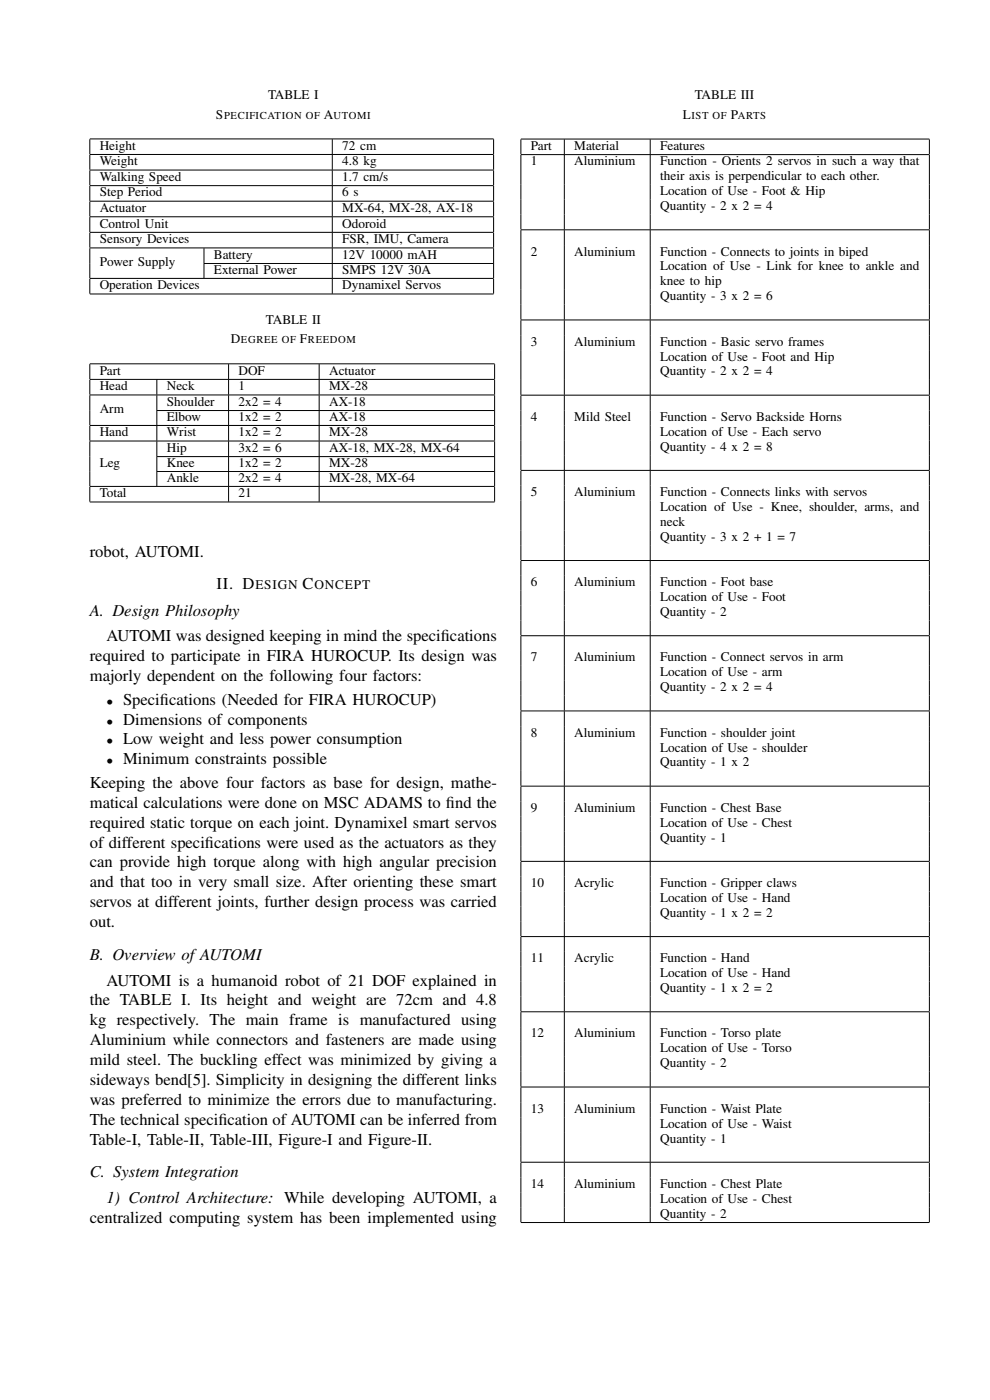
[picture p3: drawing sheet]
<svg xmlns="http://www.w3.org/2000/svg" width="210mm" height="297mm" viewBox="0 0 210 297" stroke-linecap="round" stroke-linejoin="round" font-family="sans-serif">
<defs><g id="words">
<g font-size="3.5">
<text x="19" y="118.1">robot, AUTOMI.</text>
<text x="46" y="125">II. D</text>
<text x="64.2" y="125">C</text>
<text x="19" y="130.6">A. Design Philosophy</text>
<text x="22.6" y="136">AUTOMI was designed keeping in mind the specif</text>
<text x="93.5" y="136">ications</text>
<text x="19" y="140.3">required to participate in FIRA HUROCUP. Its design was</text>
<text x="19" y="144.5">majorly dependent on the following four factors:</text>
<text x="26.1" y="149.5">Specif</text>
<text x="33.9" y="149.5">ications (Needed for FIRA HUROCUP)</text>
<text x="26.1" y="153.7">Dimensions of components</text>
<text x="26.1" y="157.9">Low weight and less power consumption</text>
<text x="19" y="167.1">Keeping the above four factors as base for design, mathe-</text>
<text x="26.1" y="162.1">Minimum constraints possible</text>
<text x="19" y="171.4">matical calculations were done on MSC ADAMS to f</text>
<text x="94.6" y="171.4">ind the</text>
<text x="19" y="175.6">required static torque on each joint. Dynamixel smart servos</text>
<text x="19" y="179.8">of different specif</text>
<text x="43.5" y="179.8">ications were used as the actuators as they</text>
<text x="19" y="184">can provide high torque along with high angular precision</text>
<text x="19" y="188.2">and that too in very small size. After orienting these smart</text>
<text x="19" y="192.5">servos at different joints, further design process was carried</text>
<text x="19" y="196.7">out.</text>
<text x="19" y="203.6">B. Overview ofAUTOMI</text>
<text x="22.6" y="209.1">AUTOMI is a humanoid robot of 21 DOF explained in</text>
<text x="19" y="213.3">the TABLE I. Its height and weight are 72cm and 4.8</text>
<text x="19" y="217.5">kg respectively. The main frame is manufactured using</text>
<text x="19" y="221.7">Aluminium while connectors and fasteners are made using</text>
<text x="19" y="226">mild steel. The buckling effect was minimized by giving a</text>
<text x="19" y="230.2">sideways bend[5]. Simplicity in designing the different links</text>
<text x="19" y="234.4">was preferred to minimize the errors due to manufacturing.</text>
<text x="19" y="238.6">The technical specif</text>
<text x="46.3" y="238.6">ication of AUTOMI can be inferred from</text>
<text x="19" y="242.8">Table-I, Table-II, Table-III, Figure-I and Figure-II.</text>
<text x="19" y="249.8">C. System Integration</text>
<text x="22.6" y="255.2">1) Control Architecture: While developing AUTOMI, a</text>
<text x="19" y="259.4">centralized computing system has been implemented using</text>
</g>
<g font-size="2.8">
<text x="56.9" y="20.9">TABLE I</text>
<text x="147.4" y="21">TABLE III</text>
<text x="45.8" y="25.1">S</text>
<text x="68.7" y="25.1">A</text>
<text x="144.8" y="25.2">L</text>
<text x="155" y="25.2">P</text>
<text x="21.2" y="31.8">Height</text>
<text x="21.2" y="35.1">Weight</text>
<text x="72.6" y="31.8">72 cm</text>
<text x="72.6" y="35.1">4.8 kg</text>
<text x="112.6" y="31.8">Part</text>
<text x="112.6" y="35.1">1</text>
<text x="121.8" y="31.8">Material</text>
<text x="121.8" y="35.1">Aluminium</text>
<text x="140" y="31.8">Features</text>
<text x="140" y="35.1">Function - Orients 2 servos in such a way that</text>
<text x="21.2" y="38.4">Walking Speed</text>
<text x="21.2" y="41.7">Step Period</text>
<text x="72.6" y="38.4">1.7 cm/s</text>
<text x="72.6" y="41.7">6 s</text>
<text x="140" y="38.2">their axis is perpendicular to each other.</text>
<text x="140" y="41.4">Location of Use - Foot &amp; Hip</text>
<text x="21.2" y="45">Actuator</text>
<text x="72.6" y="45">MX-64, MX-28, AX-18</text>
<text x="140" y="44.6">Quantity - 2 x 2 = 4</text>
<text x="21.2" y="48.3">Control Unit</text>
<text x="21.2" y="51.6">Sensory Devices</text>
<text x="72.6" y="48.3">Odoroid</text>
<text x="72.6" y="51.6">FSR, IMU, Camera</text>
<text x="21.2" y="56.5">Power Supply</text>
<text x="45.4" y="54.9">Battery</text>
<text x="45.4" y="58">External Power</text>
<text x="72.6" y="54.9">12V 10000 mAH</text>
<text x="72.6" y="58">SMPS 12V 30A</text>
<text x="112.6" y="54.2">2</text>
<text x="121.8" y="54.2">Aluminium</text>
<text x="140" y="54.2">Function - Connects to joints in biped</text>
<text x="140" y="57.4">Location of Use - Link for knee to ankle and</text>
<text x="21.2" y="61.3">Operation Devices</text>
<text x="72.6" y="61.3">Dynamixel Servos</text>
<text x="140" y="60.5">knee to hip</text>
<text x="140" y="63.7">Quantity - 3 x 2 = 6</text>
<text x="56.4" y="68.6">TABLE II</text>
<text x="48.9" y="72.9">D</text>
<text x="63.6" y="72.9">F</text>
<text x="112.6" y="73.3">3</text>
<text x="121.8" y="73.3">Aluminium</text>
<text x="140" y="73.3">Function - Basic servo frames</text>
<text x="140" y="76.5">Location of Use - Foot and Hip</text>
<text x="21.2" y="79.5">Part</text>
<text x="21.2" y="82.8">Head</text>
<text x="35.4" y="82.8">Neck</text>
<text x="50.6" y="79.5">DOF</text>
<text x="50.6" y="82.8">1</text>
<text x="69.8" y="79.5">Actuator</text>
<text x="69.8" y="82.8">MX-28</text>
<text x="140" y="79.6">Quantity - 2 x 2 = 4</text>
<text x="21.2" y="87.7">Arm</text>
<text x="35.4" y="86.1">Shoulder</text>
<text x="35.4" y="89.2">Elbow</text>
<text x="50.6" y="86.1">2x2 = 4</text>
<text x="50.6" y="89.2">1x2 = 2</text>
<text x="69.8" y="86.1">AX-18</text>
<text x="69.8" y="89.2">AX-18</text>
<text x="112.6" y="89.3">4</text>
<text x="121.8" y="89.3">Mild Steel</text>
<text x="140" y="89.3">Function - Servo Backside Horns</text>
<text x="21.2" y="92.5">Hand</text>
<text x="35.4" y="92.5">Wrist</text>
<text x="35.4" y="95.8">Hip</text>
<text x="50.6" y="92.5">1x2 = 2</text>
<text x="50.6" y="95.8">3x2 = 6</text>
<text x="69.8" y="92.5">MX-28</text>
<text x="69.8" y="95.8">AX-18, MX-28, MX-64</text>
<text x="140" y="92.4">Location of Use - Each servo</text>
<text x="140" y="95.6">Quantity - 4 x 2 = 8</text>
<text x="21.2" y="99">Leg</text>
<text x="35.4" y="99">Knee</text>
<text x="50.6" y="99">1x2 = 2</text>
<text x="69.8" y="99">MX-28</text>
<text x="21.2" y="105.5">Total</text>
<text x="35.4" y="102.2">Ankle</text>
<text x="50.6" y="102.2">2x2 = 4</text>
<text x="50.6" y="105.5">21</text>
<text x="69.8" y="102.2">MX-28, MX-64</text>
<text x="112.6" y="105.2">5</text>
<text x="121.8" y="105.2">Aluminium</text>
<text x="140" y="105.2">Function - Connects links with servos</text>
<text x="140" y="108.4">Location of Use - Knee, shoulder, arms, and</text>
<text x="140" y="111.6">neck</text>
<text x="140" y="114.7">Quantity - 3 x 2 + 1 = 7</text>
<text x="54.2" y="125">ESIGN</text>
<text x="66.7" y="125">ONCEPT</text>
<text x="112.6" y="124.4">6</text>
<text x="121.8" y="124.4">Aluminium</text>
<text x="140" y="124.4">Function - Foot base</text>
<text x="140" y="127.5">Location of Use - Foot</text>
<text x="140" y="130.7">Quantity - 2</text>
<text x="112.6" y="140.3">7</text>
<text x="121.8" y="140.3">Aluminium</text>
<text x="140" y="140.3">Function - Connect servos in arm</text>
<text x="140" y="143.5">Location of Use - arm</text>
<text x="140" y="146.6">Quantity - 2 x 2 = 4</text>
<text x="112.6" y="156.3">8</text>
<text x="121.8" y="156.3">Aluminium</text>
<text x="140" y="156.3">Function - shoulder joint</text>
<text x="140" y="159.4">Location of Use - shoulder</text>
<text x="140" y="162.6">Quantity - 1 x 2</text>
<text x="112.6" y="172.2">9</text>
<text x="121.8" y="172.2">Aluminium</text>
<text x="140" y="172.2">Function - Chest Base</text>
<text x="140" y="175.4">Location of Use - Chest</text>
<text x="140" y="178.6">Quantity - 1</text>
<text x="112.6" y="188.2">10</text>
<text x="121.8" y="188.2">Acrylic</text>
<text x="140" y="188.2">Function - Gripper claws</text>
<text x="140" y="191.3">Location of Use - Hand</text>
<text x="140" y="194.5">Quantity - 1 x 2 = 2</text>
<text x="112.6" y="204.1">11</text>
<text x="121.8" y="204.1">Acrylic</text>
<text x="140" y="204.1">Function - Hand</text>
<text x="140" y="207.3">Location of Use - Hand</text>
<text x="140" y="210.5">Quantity - 1 x 2 = 2</text>
<text x="112.6" y="220.1">12</text>
<text x="121.8" y="220.1">Aluminium</text>
<text x="140" y="220.1">Function - Torso plate</text>
<text x="140" y="223.3">Location of Use - Torso</text>
<text x="140" y="226.4">Quantity - 2</text>
<text x="112.6" y="236">13</text>
<text x="121.8" y="236">Aluminium</text>
<text x="140" y="236">Function - Waist Plate</text>
<text x="140" y="239.2">Location of Use - Waist</text>
<text x="140" y="242.4">Quantity - 1</text>
<text x="112.6" y="252">14</text>
<text x="121.8" y="252">Aluminium</text>
<text x="140" y="252">Function - Chest Plate</text>
<text x="140" y="255.2">Location of Use - Chest</text>
<text x="140" y="258.3">Quantity - 2</text>
</g>
<g font-size="2.5">
<text x="22.6" y="149.5">•</text>
<text x="22.6" y="153.7">•</text>
<text x="22.6" y="157.9">•</text>
<text x="22.6" y="162.1">•</text>
</g>
<g font-size="2.2">
<text x="47.5" y="25.1">PECIFICATION OF</text>
<text x="70.8" y="25.1">UTOMI</text>
<text x="146.7" y="25.2">IST OF</text>
<text x="156.5" y="25.2">ARTS</text>
<text x="51.1" y="72.9">EGREE OF</text>
<text x="65.3" y="72.9">REEDOM</text>
</g>
</g></defs>
<g fill="none" stroke="#000" stroke-width=".21">
<path d="M19 29.5h85.7M19 29.5v3.2M19 32.8v3.2M19 36.1v3.2M19 39.5v3.1M19 32.8h85.7M19 36.1h85.7M19 39.4h85.7M70.5 29.5v3.2M70.5 32.8v3.2M70.5 36.1v3.2M70.5 39.5v3.1"/>
<path d="M104.7 29.5v3.2M104.7 32.8v3.2M104.7 36.1v3.2M104.7 39.5v3.1M110.5 29.5h86.6M110.5 29.6v3.1M110.5 32.9v15.8M110.5 32.8h86.6M119.7 29.6v3.1M119.7 32.9v15.8M137.9 29.6v3.1M137.9 32.9v15.8"/>
<path d="M197.1 29.6v3.1M197.1 32.9v15.8M19 42.8v3.1M19 46.1v3.1M19 49.4v3.1M19 52.7v6.3M19 59.1v3.2M19 42.7h85.7M19 46h85.7M19 49.3h85.7M19 52.6h85.7M19 59.1h85.7"/>
<path d="M43.3 52.7v6.3M43.3 55.9h61.4M70.5 42.8v3.1M70.5 46.1v3.1M70.5 49.4v3.1M70.5 52.7v6.3M70.5 59.1v3.2M104.7 42.8v3.1M104.7 46.1v3.1M104.7 49.4v3.1M104.7 52.7v6.3M104.7 59.1v3.2"/>
<path d="M110.5 48.8v19M110.5 48.8h86.6M119.7 48.8v19M137.9 48.8v19M197.1 48.8v19M19 77.3v3.1M19 62.4h85.7M19 77.2h85.9M48.5 77.3v3.1M67.7 77.3v3.1M104.9 77.3v3.1M110.5 67.9v15.9"/>
<path d="M110.5 67.9h86.6M119.7 67.9v15.9M137.9 67.9v15.9M197.1 67.9v15.9M19 80.6v3.1M19 83.9v6.3M19 90.3v3.2M19 93.6v9.5M19 80.5h85.9M19 83.8h85.9M19 90.3h85.9M19 93.6h85.9"/>
<path d="M33.3 80.6v3.1M33.3 83.9v6.3M33.3 90.3v3.2M33.3 93.6v9.5M33.3 87.1h71.6M33.3 96.9h71.6M48.5 80.6v3.1M48.5 83.9v6.3M48.5 90.3v3.2M48.5 93.6v9.5M67.7 80.6v3.1M67.7 83.9v6.3"/>
<path d="M67.7 90.3v3.2M67.7 93.6v9.5M104.9 80.6v3.1M104.9 83.9v6.3M104.9 90.3v3.2M104.9 93.6v9.5M110.5 83.9v15.8M110.5 99.9v18.9M110.5 83.8h86.6M110.5 99.8h86.6M119.7 83.9v15.8M119.7 99.9v18.9"/>
<path d="M137.9 83.9v15.8M137.9 99.9v18.9M197.1 83.9v15.8M197.1 99.9v18.9M19 103.3v3.1M19 103.2h85.9M19 106.5h85.9M33.3 100h71.6M48.5 103.3v3.1M67.7 103.3v3.1M104.9 103.3v3.1M110.5 119v15.8"/>
<path d="M110.5 118.9h86.6M119.7 119v15.8M137.9 119v15.8M197.1 119v15.8M110.5 134.9v15.8M110.5 134.9h86.6M119.7 134.9v15.8M137.9 134.9v15.8M197.1 134.9v15.8M110.5 150.9v15.8M110.5 150.8h86.6M119.7 150.9v15.8"/>
<path d="M137.9 150.9v15.8M197.1 150.9v15.8M110.5 166.8v15.9M110.5 166.8h86.6M119.7 166.8v15.9M137.9 166.8v15.9M197.1 166.8v15.9M110.5 182.8v15.8M110.5 198.8v15.8M110.5 182.7h86.6M110.5 198.7h86.6M119.7 182.8v15.8"/>
<path d="M119.7 198.8v15.8M137.9 182.8v15.8M137.9 198.8v15.8M197.1 182.8v15.8M197.1 198.8v15.8M110.5 214.7v15.8M110.5 214.6h86.6M119.7 214.7v15.8M137.9 214.7v15.8M197.1 214.7v15.8M110.5 230.7v15.8M110.5 230.6h86.6"/>
<path d="M119.7 230.7v15.8M137.9 230.7v15.8M197.1 230.7v15.8M110.5 246.6v12.7M110.5 246.6h86.6M110.5 259.4h86.6M119.7 246.6v12.7M137.9 246.6v12.7M197.1 246.6v12.7"/>
</g>
<use href="#words"/>
</svg>
